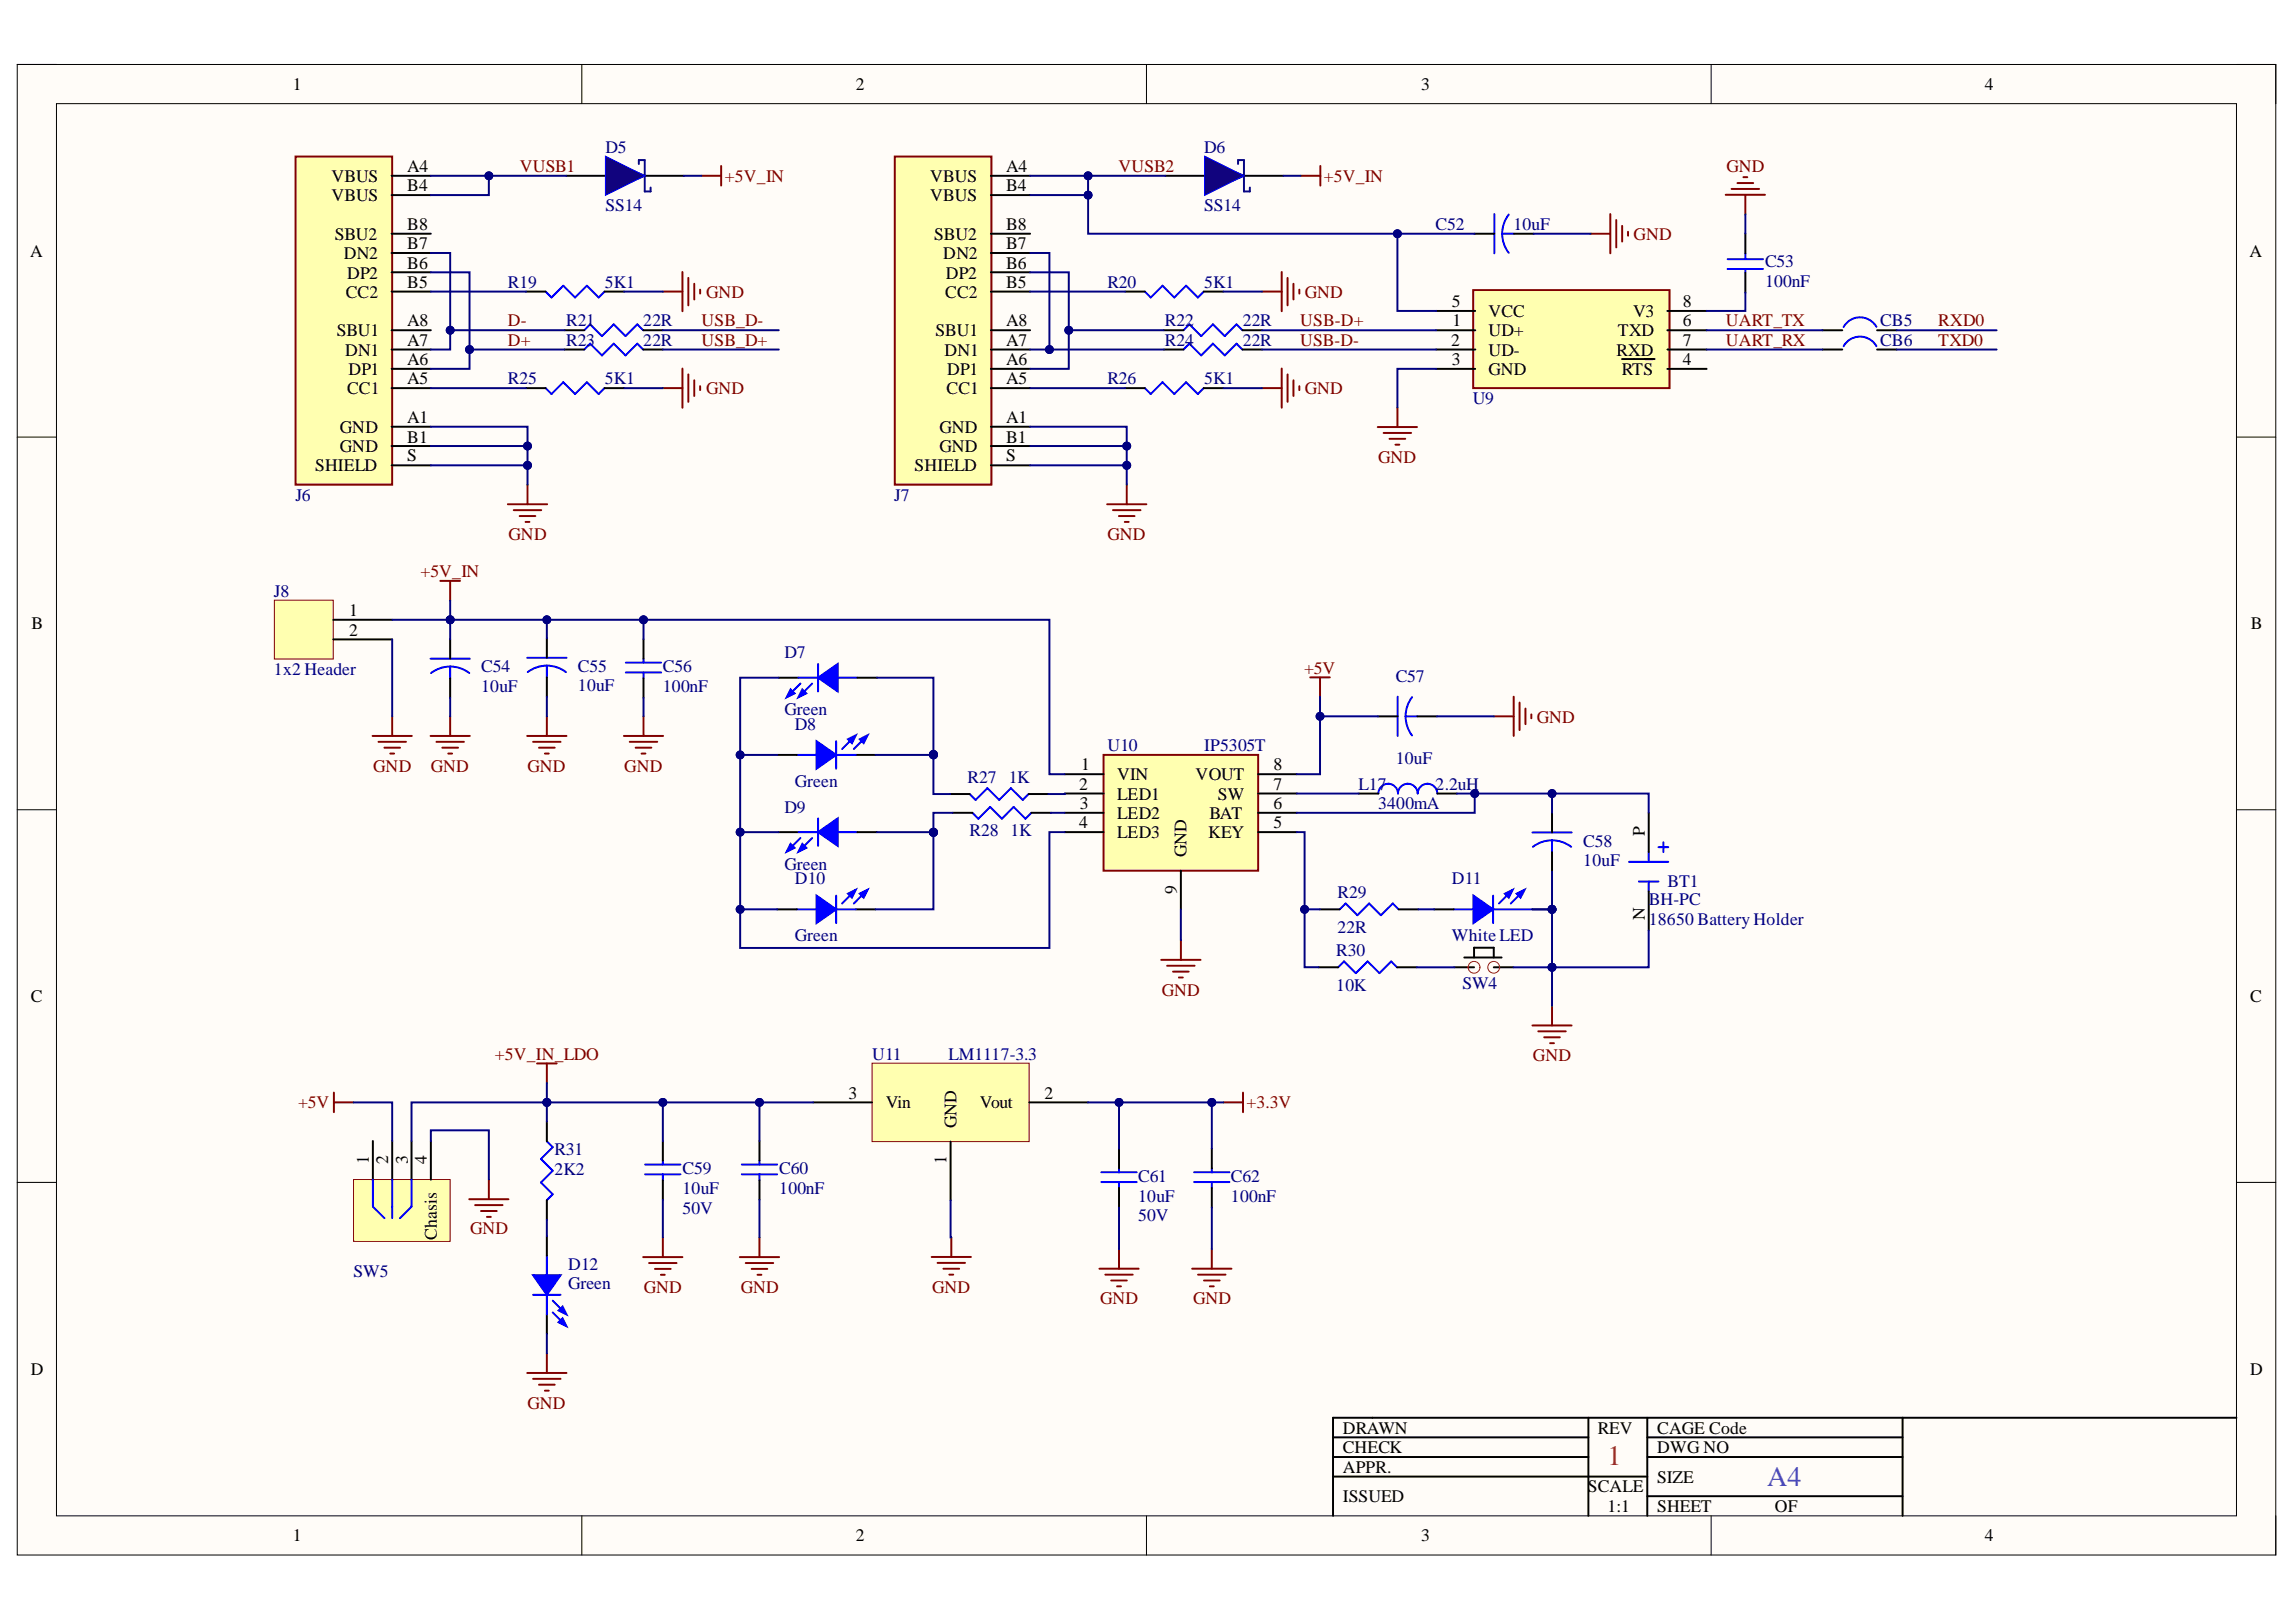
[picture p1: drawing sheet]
<svg xmlns="http://www.w3.org/2000/svg" width="297mm" height="210mm" viewBox="0 0 297 210" stroke-linecap="round" stroke-linejoin="round" font-family="sans-serif">
<defs><g id="words">
<text font-size="3.6" fill="#ee0e22" x="208" y="189.6">1</text>
<text font-size="3.6" fill="#009cca" x="228.6" y="192.4">A4</text>
<g font-size="2.3">
<text x="37.9" y="11.7">1</text>
<text x="110.7" y="11.7">2</text>
<text x="183.9" y="11.7">3</text>
<text x="256.8" y="11.7">4</text>
<text x="42.9" y="23.6">VBUS</text>
<text x="52.7" y="22.3">A4</text>
<text x="120.3" y="23.6">VBUS</text>
<text x="130.2" y="22.3">A4</text>
<text x="42.9" y="26">VBUS</text>
<text x="52.7" y="24.7">B4</text>
<text x="52.7" y="29.7">B8</text>
<text x="120.3" y="26">VBUS</text>
<text x="130.2" y="24.7">B4</text>
<text x="130.2" y="29.7">B8</text>
<text x="3.9" y="33.3">A</text>
<text x="43.3" y="31">SBU2</text>
<text x="44.5" y="33.5">DN2</text>
<text x="52.7" y="32.3">B7</text>
<text x="52.7" y="34.8">B6</text>
<text x="120.9" y="31">SBU2</text>
<text x="122" y="33.5">DN2</text>
<text x="130.2" y="32.3">B7</text>
<text x="130.2" y="34.8">B6</text>
<text x="291" y="33.3">A</text>
<text x="44.7" y="38.5">CC2</text>
<text x="44.9" y="36.1">DP2</text>
<text x="52.7" y="37.2">B5</text>
<text x="122.3" y="38.5">CC2</text>
<text x="122.4" y="36.1">DP2</text>
<text x="130.2" y="37.2">B5</text>
<text x="187.8" y="39.8">5</text>
<text x="192.6" y="41.1">VCC</text>
<text x="211.3" y="41.1">V3</text>
<text x="217.7" y="39.8">8</text>
<text x="43.6" y="43.5">SBU1</text>
<text x="44.7" y="46">DN1</text>
<text x="52.7" y="47.2">A6</text>
<text x="52.7" y="44.8">A7</text>
<text x="52.7" y="42.2">A8</text>
<text x="121" y="43.5">SBU1</text>
<text x="122.2" y="46">DN1</text>
<text x="130.2" y="47.2">A6</text>
<text x="130.2" y="44.8">A7</text>
<text x="130.2" y="42.2">A8</text>
<text x="187.8" y="44.8">2</text>
<text x="187.8" y="47.2">3</text>
<text x="187.9" y="42.2">1</text>
<text x="192.6" y="43.5">UD+</text>
<text x="192.6" y="46">UD-</text>
<text x="209.2" y="46">RXD</text>
<text x="209.3" y="43.5">TXD</text>
<text x="217.7" y="42.2">6</text>
<text x="217.7" y="44.8">7</text>
<text x="217.7" y="47.2">4</text>
<text x="44.9" y="51">CC1</text>
<text x="45.1" y="48.5">DP1</text>
<text x="52.7" y="49.8">A5</text>
<text x="122.5" y="51">CC1</text>
<text x="122.5" y="48.5">DP1</text>
<text x="130.2" y="49.8">A5</text>
<text x="192.6" y="48.5">GND</text>
<text x="209.8" y="48.5">RTS</text>
<text x="44" y="56">GND</text>
<text x="44" y="58.5">GND</text>
<text x="52.7" y="59.7">S</text>
<text x="52.7" y="54.7">A1</text>
<text x="52.7" y="57.3">B1</text>
<text x="121.5" y="56">GND</text>
<text x="121.5" y="58.5">GND</text>
<text x="130.2" y="59.7">S</text>
<text x="130.2" y="54.7">A1</text>
<text x="130.2" y="57.3">B1</text>
<text x="40.8" y="61">SHIELD</text>
<text x="118.3" y="61">SHIELD</text>
<text x="4.1" y="81.4">B</text>
<text x="45.2" y="79.7">1</text>
<text x="45.2" y="82.3">2</text>
<text x="291.2" y="81.4">B</text>
<text x="139.9" y="99.7">1</text>
<text x="144.5" y="101">VIN</text>
<text x="154.7" y="101">VOUT</text>
<text x="164.8" y="99.7">8</text>
<text x="139.6" y="102.2">2</text>
<text x="139.6" y="107.2">4</text>
<text x="139.7" y="104.7">3</text>
<text x="144.5" y="103.5">LED1</text>
<text x="144.5" y="106">LED2</text>
<text x="156.5" y="106">BAT</text>
<text x="157.6" y="103.5">SW</text>
<text x="164.8" y="107.2">5</text>
<text x="164.8" y="104.7">6</text>
<text x="164.8" y="102.2">7</text>
<text x="144.5" y="108.5">LED3</text>
<text x="153.5" y="110.9" transform="rotate(-90 153.5 110.9)">GND</text>
<text x="156.3" y="108.5">KEY</text>
<text x="212.8" y="108.2" transform="rotate(-90 212.8 108.2)">P</text>
<text x="152.2" y="115.7" transform="rotate(-90 152.2 115.7)">9</text>
<text x="212.8" y="119" transform="rotate(-90 212.8 119)">N</text>
<text x="4" y="129.7">C</text>
<text x="291.1" y="129.7">C</text>
<text x="109.8" y="142.2">3</text>
<text x="114.6" y="143.4">Vin</text>
<text x="126.8" y="143.4">Vout</text>
<text x="135.1" y="142.2">2</text>
<text x="123.7" y="146" transform="rotate(-90 123.7 146)">GND</text>
<text x="47.7" y="150.6" transform="rotate(-90 47.7 150.6)">1</text>
<text x="50.2" y="150.6" transform="rotate(-90 50.2 150.6)">2</text>
<text x="52.8" y="150.6" transform="rotate(-90 52.8 150.6)">3</text>
<text x="55.2" y="150.6" transform="rotate(-90 55.2 150.6)">4</text>
<text x="122.5" y="150.6" transform="rotate(-90 122.5 150.6)">1</text>
<text x="56.5" y="160.4" transform="rotate(-90 56.5 160.4)">Chasis</text>
<text x="4" y="177.9">D</text>
<text x="291.1" y="177.9">D</text>
<text x="173.7" y="185.5">DRAWN</text>
<text x="206.7" y="185.5">REV</text>
<text x="214.4" y="185.5">CAGE Code</text>
<text x="173.7" y="188.1">CHECK</text>
<text x="173.7" y="190.6">APPR.</text>
<text x="214.4" y="188.1">DWG NO</text>
<text x="214.4" y="191.9">SIZE</text>
<text x="173.7" y="194.4">ISSUED</text>
<text x="205.4" y="193.1">SCALE</text>
<text x="208" y="195.7">1:1</text>
<text x="214.4" y="195.7">SHEET</text>
<text x="229.6" y="195.7">OF</text>
<text x="37.9" y="199.5">1</text>
<text x="110.7" y="199.5">2</text>
<text x="183.9" y="199.5">3</text>
<text x="256.8" y="199.5">4</text>
</g>
<g font-size="2.3" fill="#800000">
<text x="67.2" y="22.3">VUSB1</text>
<text x="93.8" y="23.6">+5V_IN</text>
<text x="144.7" y="22.3">VUSB2</text>
<text x="171.3" y="23.6">+5V_IN</text>
<text x="223.4" y="22.2">GND</text>
<text x="211.4" y="31">GND</text>
<text x="91.3" y="38.5">GND</text>
<text x="168.8" y="38.5">GND</text>
<text x="65.7" y="44.8">D+</text>
<text x="65.7" y="42.2">D-</text>
<text x="90.7" y="42.2">USB_D-</text>
<text x="90.7" y="44.8">USB_D+</text>
<text x="168.2" y="42.2">USB-D+</text>
<text x="168.2" y="44.8">USB-D-</text>
<text x="223.3" y="42.2">UART_TX</text>
<text x="223.3" y="44.8">UART_RX</text>
<text x="250.8" y="42.2">RXD0</text>
<text x="250.8" y="44.8">TXD0</text>
<text x="91.3" y="51">GND</text>
<text x="168.8" y="51">GND</text>
<text x="178.3" y="59.9">GND</text>
<text x="65.8" y="69.9">GND</text>
<text x="143.3" y="69.9">GND</text>
<text x="54.4" y="74.7">+5V_IN</text>
<text x="168.7" y="87.2">+5V</text>
<text x="198.8" y="93.5">GND</text>
<text x="48.3" y="99.9">GND</text>
<text x="55.7" y="99.9">GND</text>
<text x="68.3" y="99.9">GND</text>
<text x="80.8" y="99.9">GND</text>
<text x="150.3" y="128.8">GND</text>
<text x="64" y="137.1">+5V_IN_LDO</text>
<text x="198.3" y="137.3">GND</text>
<text x="38.6" y="143.4">+5V</text>
<text x="161.3" y="143.4">+3.3V</text>
<text x="60.8" y="159.8">GND</text>
<text x="83.3" y="167.3">GND</text>
<text x="95.8" y="167.3">GND</text>
<text x="120.6" y="167.3">GND</text>
<text x="142.3" y="168.8">GND</text>
<text x="154.3" y="168.8">GND</text>
<text x="68.3" y="182.3">GND</text>
</g>
<g font-size="2.3" fill="#000080">
<text x="78.3" y="19.8">D5</text>
<text x="155.8" y="19.8">D6</text>
<text x="78.3" y="27.4">SS14</text>
<text x="155.8" y="27.4">SS14</text>
<text x="185.7" y="29.7">C52</text>
<text x="195.8" y="29.7">10uF</text>
<text x="228.3" y="34.5">C53</text>
<text x="65.7" y="37.2">R19</text>
<text x="78.2" y="37.2">5K1</text>
<text x="143.3" y="37.2">R20</text>
<text x="155.8" y="37.2">5K1</text>
<text x="228.3" y="37.2">100nF</text>
<text x="73.2" y="44.8">R23</text>
<text x="73.2" y="42.2">R21</text>
<text x="83.2" y="44.8">22R</text>
<text x="83.2" y="42.2">22R</text>
<text x="150.7" y="44.8">R24</text>
<text x="150.7" y="42.2">R22</text>
<text x="160.8" y="44.8">22R</text>
<text x="160.8" y="42.2">22R</text>
<text x="243.2" y="42.2">CB5</text>
<text x="243.2" y="44.8">CB6</text>
<text x="65.7" y="49.8">R25</text>
<text x="78.2" y="49.8">5K1</text>
<text x="143.3" y="49.8">R26</text>
<text x="155.8" y="49.8">5K1</text>
<text x="190.5" y="52.3">U9</text>
<text x="38.2" y="64.8">J6</text>
<text x="115.7" y="64.8">J7</text>
<text x="35.4" y="77.2">J8</text>
<text x="35.4" y="87.3">1x2 Header</text>
<text x="62.2" y="89.5">10uF</text>
<text x="62.2" y="87">C54</text>
<text x="74.8" y="89.5">10uF</text>
<text x="74.8" y="86.9">C55</text>
<text x="85.8" y="89.5">100nF</text>
<text x="85.8" y="87">C56</text>
<text x="101.5" y="85.2">D7</text>
<text x="180.6" y="88.2">C57</text>
<text x="101.5" y="92.6">Green</text>
<text x="102.8" y="94.4">D8</text>
<text x="102.8" y="101.8">Green</text>
<text x="125.2" y="101.3">R27</text>
<text x="130.5" y="101.3">1K</text>
<text x="143.3" y="97.2">U10</text>
<text x="155.8" y="97.2">IP5305T</text>
<text x="180.6" y="98.8">10uF</text>
<text x="101.5" y="105.2">D9</text>
<text x="175.7" y="102.2">L17</text>
<text x="178.3" y="104.7">3400mA</text>
<text x="185.7" y="102.2">2.2uH</text>
<text x="101.5" y="112.5">Green</text>
<text x="125.4" y="108.1">R28</text>
<text x="130.8" y="108.1">1K</text>
<text x="204.8" y="112.1">10uF</text>
<text x="204.8" y="109.6">C58</text>
<text x="102.8" y="114.4">D10</text>
<text x="173" y="116.2">R29</text>
<text x="187.8" y="114.4">D11</text>
<text x="213.3" y="119.7">18650 Battery Holder</text>
<text x="213.3" y="117.2">BH-PC</text>
<text x="215.7" y="114.7">BT1</text>
<text x="102.8" y="121.7">Green</text>
<text x="172.9" y="123.7">R30</text>
<text x="173" y="120.7">22R</text>
<text x="187.8" y="121.7">White LED</text>
<text x="172.9" y="128.2">10K</text>
<text x="189.2" y="128">SW4</text>
<text x="112.8" y="137.1">U11</text>
<text x="122.7" y="137.2">LM1117-3.3</text>
<text x="71.7" y="149.5">R31</text>
<text x="71.7" y="152.1">2K2</text>
<text x="88.3" y="154.5">10uF</text>
<text x="88.3" y="152">C59</text>
<text x="100.8" y="154.5">100nF</text>
<text x="100.8" y="152">C60</text>
<text x="147.2" y="155.5">10uF</text>
<text x="147.2" y="153">C61</text>
<text x="159.3" y="155.5">100nF</text>
<text x="159.3" y="153">C62</text>
<text x="88.3" y="157">50V</text>
<text x="147.2" y="158.1">50V</text>
<text x="45.8" y="165.2">SW5</text>
<text x="73.5" y="166.8">Green</text>
<text x="73.5" y="164.3">D12</text>
</g>
</g></defs>
<path d="M2.2 8.3h292.2v192.9h-292.2z" fill-rule="evenodd" fill="#fffcf8"/>
<path d="M2.2 8.3h292.2v192.9h-292.2z" fill="none" stroke="#000" stroke-width=".13"/>
<path d="M7.3 13.4h282v182.8h-282z" fill-rule="evenodd" fill="#fffcf8"/>
<g fill="none" stroke="#000" stroke-width=".13">
<path d="M2.2 8.3h5.1M7.3 13.4h282v182.8h-282zM75.3 8.3v5.1M148.3 8.3v5.1M221.4 8.3v5.1M289.3 8.3h5.1v5.1M2.2 56.6h5.1M289.3 56.6h5.1M2.2 104.8h5.1M289.3 104.8h5.1M2.2 153h5.1M289.3 153h5.1"/>
<path d="M75.3 196.2v5M148.3 196.2v5M221.4 196.2v5M294.4 196.2v5"/>
</g>
<path d="M73.2 22.7h5.1M83.4 22.7h5.1M172.5 186h33M172.5 188.6h33M172.5 191.1h40.6M205.5 183.5v12.7M213.1 183.5v12.7M213.1 186h33M213.1 188.6h33M213.1 193.6h33M246.1 183.5v12.7M289.3 183.5h-116.8v12.7" fill="none" stroke="#000" stroke-width=".25"/>
<path d="M78.6 20.7l4.8 2-4.8 2.1zM82.6 21.2v-.5h.8v4.1h.8v-.5" fill="none" stroke="#0c0087" stroke-width=".25"/>
<path d="M78.3 20.2l5.1 2.5-5.1 2.6z" fill="#11037f"/>
<path d="M78.3 20.2l5.1 2.5-5.1 2.6z" fill="none" stroke="#00f" stroke-width=".13"/>
<path d="M75.6 45.2l.7-.7 1.6 1.5 1.5-1.5 1.5 1.5 1.5-1.5 .8 .7M75.6 42.7l.7-.7 1.6 1.5 1.5-1.5 1.5 1.5 1.5-1.5 .8 .7" fill="none" stroke="#00f" stroke-width=".25"/>
<path d="M73 45.2h2.6M73 42.7h2.6M83.2 45.2h2.6M83.2 42.7h2.6" fill="none" stroke="#000" stroke-width=".25"/>
<path d="M38.2 20.3h12.5v42.4h-12.5z" fill-rule="evenodd" fill="#ffffb0"/>
<g fill="none" stroke="#800000" stroke-width=".25">
<path d="M38.2 20.3h12.5v42.4h-12.5zM85.8 37.7h2.5M88.3 35.2v5.1M89.1 36v3.5M89.8 36.7v2.1M90.6 37.5v.5M85.8 50.2h2.5M88.3 47.7v5.1M89.1 48.5v3.5M89.8 49.2v2M90.6 50v.5M65.7 65.3h5.1"/>
<path d="M66.5 66h3.5M67.2 66.8h2.1M68 67.5h.5M68.2 62.7v2.6"/>
</g>
<g fill="none" stroke="#000" stroke-width=".25">
<path d="M50.7 22.7h5M50.7 25.2h5M50.7 30.2h5M50.7 32.7h5M50.7 35.2h5M50.7 37.7h5M68 37.7h2.6M78.2 37.7h2.5M50.7 50.2h5M50.7 47.7h5M50.7 45.2h5M50.7 42.7h5"/>
<path d="M50.7 55.2h5M50.7 57.7h5M68 50.2h2.6M78.2 50.2h2.5M50.7 60.2h5"/>
</g>
<path d="M70.6 37.7l.7 .8 1.6-1.5 1.5 1.5 1.5-1.5 1.5 1.5 .8-.8M70.6 50.2l.7 .8 1.6-1.5 1.5 1.5 1.5-1.5 1.5 1.5 .8-.8M69 167.6h3.5M70.7 162.5v2.5" fill="none" stroke="#00f" stroke-width=".25"/>
<path d="M69 165h3.5l-1.8 2.6z" fill-rule="evenodd" fill="#00f"/>
<path d="M69 165h3.5l-1.8 2.6z" fill="none" stroke="#00f" stroke-width=".25"/>
<path d="M72.3 171.1l.5-.5 .5 1z" fill-rule="evenodd" fill="#00f"/>
<path d="M72.3 171.1l.5-.5 .5 1z" fill="none" stroke="#00f" stroke-width=".25"/>
<path d="M72.3 169.6l.5-.5 .5 1z" fill-rule="evenodd" fill="#00f"/>
<path d="M70.7 167.6v2.5M71.5 168.3l1.5 1.5M71.5 169.8l1.5 1.6M72.3 169.6l.5-.5 .5 1z" fill="none" stroke="#00f" stroke-width=".25"/>
<path d="M70.7 159.9v2.6M70.7 170.1v2.5" fill="none" stroke="#000" stroke-width=".25"/>
<path d="M68.2 177.7h5.1M69 178.4h3.5M69.7 179.2h2.1M70.5 180h.5M70.7 175.1v2.6" fill="none" stroke="#800000" stroke-width=".25"/>
<path d="M112.8 137.6h20.3v10.1h-20.3z" fill-rule="evenodd" fill="#ffffb0"/>
<path d="M112.8 137.6h20.3v10.1h-20.3z" fill="none" stroke="#800000" stroke-width=".13"/>
<path d="M98.3 147.7v2.5M98.3 152.7v2.6M105.2 142.7h7.6M123 147.7v7.6M133.1 142.7h7.7M156.8 148.7v2.5M156.8 153.7v2.6" fill="none" stroke="#000" stroke-width=".25"/>
<path d="M96 152h4.5M96 150.7h4.5M98.3 150.2v.5M98.3 152v.7M154.5 153h4.6M154.5 151.7h4.6M156.8 151.2v.5M156.8 153v.7" fill="none" stroke="#00f" stroke-width=".25"/>
<g fill="none" stroke="#800000" stroke-width=".25">
<path d="M90.8 22.7h2.5M93.3 21.5v2.5M43.2 142.7h2.5M43.2 141.4v2.5M158.3 142.7h2.5M160.8 141.4v2.5M83.2 162.7h5.1M84 163.4h3.5M84.7 164.2h2.1M85.5 165h.5M85.8 160.1v2.6M95.7 162.7h5.1"/>
<path d="M96.5 163.4h3.5M97.2 164.2h2.1M98 165h.5M98.3 160.1v2.6M120.5 162.7h5.1M121.3 163.4h3.5M122.1 164.2h2M122.8 164.9h.5M123.1 160.1v2.6M142.2 164.2h5.1M143 164.9h3.5M143.8 165.7h2"/>
<path d="M144.5 166.5h.5M144.8 161.6v2.6M154.2 164.2h5.1M155 164.9h3.5M155.8 165.7h2M156.5 166.5h.5M156.8 161.6v2.6"/>
</g>
<path d="M142.8 97.7h20v15h-20z" fill-rule="evenodd" fill="#ffffb0"/>
<g fill="none" stroke="#800000" stroke-width=".25">
<path d="M48.2 95.2h5.1M49 96h3.5M49.7 96.8h2.1M50.5 97.5h.5M50.7 92.7v2.5M55.7 95.2h5.1M56.5 96h3.5M57.2 96.8h2.1M58 97.5h.5M58.2 92.7v2.5M68.2 95.2h5.1M69 96h3.5"/>
<path d="M69.7 96.8h2.1M70.5 97.5h.5M70.7 92.7v2.5M80.7 95.2h5.1M81.5 96h3.5M82.2 96.8h2.1M83 97.5h.5M83.3 92.7v2.5M142.8 97.7h20v15h-20z"/>
</g>
<g fill="none" stroke="#000" stroke-width=".25">
<path d="M70.7 82.6v2.5M70.7 87.7v2.5M83.3 82.7v2.5M83.3 87.8v2.5M137.8 100.2h5M137.8 102.7h5M137.8 105.2h5M137.8 107.7h5M152.8 112.7v5M162.8 100.2h5M162.8 102.7h5M162.8 105.2h5"/>
<path d="M162.8 107.7h5M175.8 102.7h2.5M185.9 102.7h2.6"/>
</g>
<path d="M68.2 85.1h5.1M70.7 86.1a4.1 4.1 0 0 1 2.5 .9M70.7 86.1a4.1 4.1 0 0 0-2.4 .9M70.7 86.1v1.6M81 87h4.5M81 85.7h4.5M83.3 85.2v.5M83.3 87v.8M178.3 102.7a1.27 1.27 0 0 1 1.3-1.3 1.27 1.27 0 0 1 1.3 1.3 1.27 1.27 0 0 1 1.2-1.3 1.27 1.27 0 0 1 1.3 1.3 1.27 1.27 0 0 1 1.3-1.3 1.27 1.27 0 0 1 1.2 1.3" fill="none" stroke="#00f" stroke-width=".25"/>
<path d="M35.5 77.7h7.6v7.6h-7.6z" fill-rule="evenodd" fill="#ffffb0"/>
<path d="M35.5 77.7h7.6v7.6h-7.6z" fill="none" stroke="#800000" stroke-width=".13"/>
<path d="M43.1 80.2h7.6M43.1 82.7h7.6" fill="none" stroke="#000" stroke-width=".25"/>
<path d="M57 75.2h2.5M58.2 75.2v2.5" fill="none" stroke="#800000" stroke-width=".25"/>
<path d="M105.8 85.9v3.6M108.4 87.7h2.5" fill="none" stroke="#00f" stroke-width=".25"/>
<path d="M105.8 87.7l2.6-1.8v3.6z" fill-rule="evenodd" fill="#00f"/>
<path d="M105.8 87.7l2.6-1.8v3.6z" fill="none" stroke="#00f" stroke-width=".25"/>
<path d="M102.3 89.2l.5 .5-1 .5z" fill-rule="evenodd" fill="#00f"/>
<path d="M102.3 89.2l.5 .5-1 .5z" fill="none" stroke="#00f" stroke-width=".25"/>
<path d="M103.8 89.2l.5 .5-1 .5z" fill-rule="evenodd" fill="#00f"/>
<path d="M103.1 97.7h2.5M103.3 87.7h2.5M103.6 88.5l-1.6 1.5M103.8 89.2l.5 .5-1 .5zM105.1 88.5l-1.5 1.5M108.2 95.9v3.6" fill="none" stroke="#00f" stroke-width=".25"/>
<path d="M100.8 87.7h2.5M110.9 87.7h2.6" fill="none" stroke="#000" stroke-width=".25"/>
<path d="M105.6 95.9l2.6 1.8-2.6 1.8z" fill-rule="evenodd" fill="#00f"/>
<path d="M105.6 95.9l2.6 1.8-2.6 1.8z" fill="none" stroke="#00f" stroke-width=".25"/>
<path d="M111.2 95.7l1-.5-.5 1z" fill-rule="evenodd" fill="#00f"/>
<path d="M111.2 95.7l1-.5-.5 1z" fill="none" stroke="#00f" stroke-width=".25"/>
<path d="M109.7 95.7l1-.5-.5 1z" fill-rule="evenodd" fill="#00f"/>
<path d="M108.2 97.7h2.5M109.7 95.7l1-.5-.5 1zM110.5 95.4l-1.6 1.5M112 95.4l-1.5 1.5M105.8 105.9v3.6M108.4 107.7h2.5" fill="none" stroke="#00f" stroke-width=".25"/>
<path d="M100.6 97.7h2.5M110.7 97.7h2.6" fill="none" stroke="#000" stroke-width=".25"/>
<path d="M105.8 107.7l2.6-1.8v3.6z" fill-rule="evenodd" fill="#00f"/>
<path d="M105.8 107.7l2.6-1.8v3.6z" fill="none" stroke="#00f" stroke-width=".25"/>
<path d="M102.3 109.2l.5 .5-1 .5z" fill-rule="evenodd" fill="#00f"/>
<path d="M102.3 109.2l.5 .5-1 .5z" fill="none" stroke="#00f" stroke-width=".25"/>
<path d="M103.8 109.2l.5 .5-1 .5z" fill-rule="evenodd" fill="#00f"/>
<path d="M103.1 117.7h2.5M103.3 107.7h2.5M103.6 108.4l-1.6 1.6M103.8 109.2l.5 .5-1 .5zM105.1 108.4l-1.5 1.6M108.2 115.9v3.6" fill="none" stroke="#00f" stroke-width=".25"/>
<path d="M100.8 107.7h2.5M110.9 107.7h2.6" fill="none" stroke="#000" stroke-width=".25"/>
<path d="M105.6 115.9l2.6 1.8-2.6 1.8z" fill-rule="evenodd" fill="#00f"/>
<path d="M105.6 115.9l2.6 1.8-2.6 1.8z" fill="none" stroke="#00f" stroke-width=".25"/>
<path d="M111.2 115.6l1-.5-.5 1.1z" fill-rule="evenodd" fill="#00f"/>
<path d="M111.2 115.6l1-.5-.5 1.1z" fill="none" stroke="#00f" stroke-width=".25"/>
<path d="M109.7 115.6l1-.5-.5 1.1z" fill-rule="evenodd" fill="#00f"/>
<g fill="none" stroke="#00f" stroke-width=".25">
<path d="M180.8 90.2v5M181.8 92.7a4.1 4.1 0 0 0 .9 2.5M181.8 92.7h1.6M182.7 90.2a4.1 4.1 0 0 0-.9 2.5M108.2 117.7h2.5M109.7 115.6l1-.5-.5 1.1zM110.5 115.4l-1.6 1.5M112 115.4l-1.5 1.5M173.3 117.7l.8-.8 1.5 1.5 1.5-1.5 1.6 1.5 1.5-1.5 .7 .8M198.3 107.7h5M200.8 108.7a4.1 4.1 0 0 1 2.5 .9M200.8 108.7a4 4 0 0 0-2.5 .9"/>
<path d="M200.8 108.7v1.6M173.1 125.2l.8-.8 1.5 1.5 1.5-1.5 1.6 1.5 1.5-1.5 .7 .8"/>
</g>
<g fill="none" stroke="#000" stroke-width=".25">
<path d="M178.3 92.7h2.5M183.4 92.7h2.5M100.6 117.7h2.5M110.7 117.7h2.6M170.8 117.7h2.5M180.9 117.7h2.6M200.8 105.2v2.5M200.8 110.3v2.5M170.6 125.2h2.5M180.7 125.2h2.6M188.2 125.2h2.5M189.4 123.9h4.9"/>
<path d="M190.7 123.9v-1.3h2.6v1.3M193.3 125.2h2.5"/>
</g>
<g fill="none" stroke="#f00" stroke-width=".13">
<circle cx="190.7" cy="125.2" r=".76"/>
<circle cx="193.2" cy="125.2" r=".76"/>
</g>
<g fill="none" stroke="#800000" stroke-width=".25">
<path d="M169.5 87.7h2.5M170.8 87.7v2.5M193.3 92.7h2.5M195.8 90.2v5M196.6 90.9v3.6M197.4 91.7v2M198.1 92.4v.6M150.2 124.2h5.1M151 125h3.5M151.8 125.7h2M152.5 126.5h.5M152.8 121.7v2.5"/>
<path d="M198.3 132.7h5M199 133.5h3.6M199.8 134.2h2M200.5 135h.5M200.8 130.2v2.5"/>
</g>
<path d="M45.7 152.7h12.5v7.9h-12.5z" fill-rule="evenodd" fill="#ffffb0"/>
<path d="M45.7 152.7h12.5v7.9h-12.5z" fill="none" stroke="#800000" stroke-width=".13"/>
<path d="M150.8 22.7h5.1M160.9 22.7h5.1M48.2 147.7v5M50.7 147.7v5M53.2 147.7v5M55.7 147.7v5M85.8 147.7v2.5M85.8 152.7v2.6M144.8 148.7v2.5M144.8 153.7v2.6" fill="none" stroke="#000" stroke-width=".25"/>
<path d="M48.2 152.7v3.5l1.5 1.5M50.7 152.7v5M53.2 152.7v3.5l-1.5 1.5M83.5 152h4.5M83.5 150.7h4.5M85.8 150.2v.5M85.8 152v.7M142.5 153h4.6M142.5 151.7h4.6M144.8 151.2v.5M144.8 153v.7" fill="none" stroke="#00f" stroke-width=".25"/>
<path d="M60.7 155.2h5.1M61.5 156h3.5M62.2 156.7h2.1M63 157.5h.5M63.2 152.7v2.5" fill="none" stroke="#800000" stroke-width=".25"/>
<path d="M156.1 20.7l4.8 2-4.8 2.1zM160.2 21.2v-.5h.7v4.1h.8v-.5" fill="none" stroke="#0c0087" stroke-width=".25"/>
<path d="M155.9 20.2l5 2.5-5 2.6z" fill="#11037f"/>
<path d="M155.9 20.2l5 2.5-5 2.6z" fill="none" stroke="#00f" stroke-width=".13"/>
<path d="M153.1 45.2l.8-.7 1.5 1.5 1.5-1.5 1.5 1.5 1.6-1.5 .7 .7M153.1 42.7l.8-.7 1.5 1.5 1.5-1.5 1.5 1.5 1.6-1.5 .7 .7" fill="none" stroke="#00f" stroke-width=".25"/>
<path d="M150.6 45.2h2.5M150.6 42.7h2.5M160.7 45.2h2.6M160.7 42.7h2.6" fill="none" stroke="#000" stroke-width=".25"/>
<path d="M115.8 20.3h12.5v42.4h-12.5z" fill-rule="evenodd" fill="#ffffb0"/>
<g fill="none" stroke="#800000" stroke-width=".25">
<path d="M115.8 20.3h12.5v42.4h-12.5zM163.3 37.7h2.5M165.8 35.2v5.1M166.6 36v3.5M167.3 36.7v2.1M168.1 37.5v.5M168.3 22.7h2.5M170.8 21.5v2.5M163.3 50.2h2.5M165.8 47.7v5.1M166.6 48.5v3.5M167.3 49.2v2"/>
<path d="M168.1 50v.5M143.2 65.3h5.1M144 66h3.5M144.8 66.8h2M145.5 67.5h.5M145.8 62.7v2.6"/>
</g>
<g fill="none" stroke="#000" stroke-width=".25">
<path d="M128.2 22.7h5.1M128.2 25.2h5.1M128.2 30.2h5.1M128.2 32.7h5.1M128.2 35.2h5.1M128.2 37.7h5.1M145.6 37.7h2.5M155.7 37.7h2.6M128.2 50.2h5.1M128.2 47.7h5.1M128.2 45.2h5.1M128.2 42.7h5.1"/>
<path d="M128.2 55.2h5.1M128.2 57.7h5.1M145.6 50.2h2.5M155.7 50.2h2.6M128.2 60.2h5.1"/>
</g>
<path d="M148.1 37.7l.8 .8 1.5-1.5 1.5 1.5 1.5-1.5 1.6 1.5 .7-.8M148.1 50.2l.8 .8 1.5-1.5 1.5 1.5 1.5-1.5 1.6 1.5 .7-.8" fill="none" stroke="#00f" stroke-width=".25"/>
<path d="M190.6 37.5h25.4v12.7h-25.4z" fill-rule="evenodd" fill="#ffffb0"/>
<g fill="none" stroke="#800000" stroke-width=".25">
<path d="M190.6 37.5h25.4v12.7h-25.4zM205.8 30.2h2.5M208.3 27.7v5.1M209.1 28.5v3.5M209.9 29.2v2.1M210.6 30v.5M223.3 25.2h5M224 24.4h3.6M224.8 23.7h2M225.5 22.9h.6M225.8 25.2v2.5M178.2 55.3h5.1"/>
<path d="M179 56h3.6M179.8 56.8h2M180.5 57.5h.5M180.8 52.7v2.6M69.5 137.6h2.5M70.7 137.6v2.6"/>
</g>
<g fill="none" stroke="#000" stroke-width=".25">
<path d="M190.8 30.2h2.5M195.9 30.2h2.5M225.8 30.2v2.6M225.8 35.3v2.6M185.8 42.7h5.1M185.8 45.2h5.1M185.8 40.2h5.1M185.8 47.7h5.1M209.8 46.5h4.3M215.7 42.7h5.1M215.7 45.2h5.1M215.7 40.2h5.1"/>
<path d="M215.7 47.7h5.1M235.8 42.7h2.5M235.8 45.2h2.5M242.8 42.7h2.6M242.8 45.2h2.6M58.2 82.7v2.5M58.2 87.8v2.5M213.3 105.2v5.1M213.3 115.3v5.1"/>
</g>
<g fill="none" stroke="#00f" stroke-width=".25">
<path d="M193.3 27.7v5.1M194.3 30.2a4 4 0 0 0 .9 2.5M194.3 30.2h1.6M195.2 27.8a4.1 4.1 0 0 0-.9 2.4M223.5 33.5h4.6M223.5 34.8h4.6M225.8 32.8v.7M225.8 34.8v.5M242.8 42.3a2.44 2.44 0 0 0-4.3 0M242.8 44.8a2.43 2.43 0 0 0-4.3 0M55.7 85.2h5.1M58.2 86.3a4 4 0 0 1 2.5 .8"/>
<path d="M58.2 86.3a4.1 4.1 0 0 0-2.4 .8M58.2 86.3v1.5M210.7 111.5h5.1M212 114.1h2.6M213.3 110.3v1.2M213.3 114.1v1.2M214.6 109.6h1.2M215.2 109v1.3"/>
</g>
<circle cx="200.8" cy="117.7" r=".51" fill="#000080"/>
<circle cx="200.8" cy="117.7" r=".51" fill="none" stroke="#000080" stroke-width=".13"/>
<path d="M188.1 117.7h2.5M193.2 115.9v3.6M193.2 117.7h5.1" fill="none" stroke="#00f" stroke-width=".25"/>
<path d="M190.6 115.9l2.6 1.8-2.6 1.8z" fill-rule="evenodd" fill="#00f"/>
<path d="M190.6 115.9l2.6 1.8-2.6 1.8z" fill="none" stroke="#00f" stroke-width=".25"/>
<path d="M196.2 115.7l1-.6-.5 1.1z" fill-rule="evenodd" fill="#00f"/>
<path d="M196.2 115.7l1-.6-.5 1.1z" fill="none" stroke="#00f" stroke-width=".25"/>
<path d="M194.7 115.7l1-.6-.5 1.1z" fill-rule="evenodd" fill="#00f"/>
<path d="M194.7 115.7l1-.6-.5 1.1zM195.5 115.4l-1.6 1.5M197 115.4l-1.5 1.5" fill="none" stroke="#00f" stroke-width=".25"/>
<path d="M185.5 117.7h2.6M198.3 117.7h2.5" fill="none" stroke="#000" stroke-width=".25"/>
<circle cx="200.8" cy="117.7" r=".51" fill="#000080"/>
<circle cx="200.8" cy="117.7" r=".51" fill="none" stroke="#000080" stroke-width=".13"/>
<path d="M125.5 102.8l.7 .7 1.5-1.5 1.6 1.5 1.5-1.5 1.5 1.5 .8-.7M70.7 147.7l.8 .8-1.5 1.5 1.5 1.5-1.5 1.5 1.5 1.6-.8 .7" fill="none" stroke="#00f" stroke-width=".25"/>
<path d="M122.9 102.8h2.6M133.1 102.8h2.5M70.7 145.2v2.5M70.7 155.3v2.6" fill="none" stroke="#000" stroke-width=".25"/>
<path d="M55.7 22.7h17.5" fill="none" stroke="#000080" stroke-width=".25"/>
<circle cx="63.2" cy="22.7" r=".51" fill="#000080"/>
<circle cx="63.2" cy="22.7" r=".51" fill="none" stroke="#000080" stroke-width=".13"/>
<path d="M63.2 22.7v2.5h-7.5" fill="none" stroke="#000080" stroke-width=".25"/>
<circle cx="63.2" cy="22.7" r=".51" fill="#000080"/>
<circle cx="63.2" cy="22.7" r=".51" fill="none" stroke="#000080" stroke-width=".13"/>
<path d="M55.7 32.7h2.5v12.5h-2.5M55.7 37.7h12.3M80.7 37.7h5.1M55.7 50.2h12.3M80.7 50.2h5.1" fill="none" stroke="#000080" stroke-width=".25"/>
<circle cx="58.2" cy="42.7" r=".51" fill="#000080"/>
<circle cx="58.2" cy="42.7" r=".51" fill="none" stroke="#000080" stroke-width=".13"/>
<path d="M55.7 35.2h5v12.5h-5" fill="none" stroke="#000080" stroke-width=".25"/>
<circle cx="60.7" cy="45.2" r=".51" fill="#000080"/>
<circle cx="60.7" cy="45.2" r=".51" fill="none" stroke="#000080" stroke-width=".13"/>
<path d="M58.2 42.7h14.8" fill="none" stroke="#000080" stroke-width=".25"/>
<circle cx="58.2" cy="42.7" r=".51" fill="#000080"/>
<circle cx="58.2" cy="42.7" r=".51" fill="none" stroke="#000080" stroke-width=".13"/>
<path d="M60.7 45.2h12.3" fill="none" stroke="#000080" stroke-width=".25"/>
<circle cx="60.7" cy="45.2" r=".51" fill="#000080"/>
<circle cx="60.7" cy="45.2" r=".51" fill="none" stroke="#000080" stroke-width=".13"/>
<path d="M55.7 55.2h12.5v7.5M85.8 42.7h15M85.8 45.2h15" fill="none" stroke="#000080" stroke-width=".25"/>
<circle cx="68.2" cy="57.7" r=".51" fill="#000080"/>
<circle cx="68.2" cy="57.7" r=".51" fill="none" stroke="#000080" stroke-width=".13"/>
<circle cx="68.2" cy="60.2" r=".51" fill="#000080"/>
<circle cx="68.2" cy="60.2" r=".51" fill="none" stroke="#000080" stroke-width=".13"/>
<path d="M55.7 57.7h12.5" fill="none" stroke="#000080" stroke-width=".25"/>
<circle cx="68.2" cy="57.7" r=".51" fill="#000080"/>
<circle cx="68.2" cy="57.7" r=".51" fill="none" stroke="#000080" stroke-width=".13"/>
<path d="M55.7 60.2h12.5" fill="none" stroke="#000080" stroke-width=".25"/>
<circle cx="68.2" cy="60.2" r=".51" fill="#000080"/>
<circle cx="68.2" cy="60.2" r=".51" fill="none" stroke="#000080" stroke-width=".13"/>
<path d="M70.7 157.9v2M85.8 142.7v5M85.8 155.3v4.8M98.3 155.3v4.8M123 155.3v4.8h.1M144.8 156.3v5.3M156.8 156.3v5.3M70.7 172.6v2.5" fill="none" stroke="#000080" stroke-width=".25"/>
<circle cx="85.7" cy="142.7" r=".51" fill="#000080"/>
<circle cx="85.7" cy="142.7" r=".51" fill="none" stroke="#000080" stroke-width=".13"/>
<path d="M98.3 142.7v5" fill="none" stroke="#000080" stroke-width=".25"/>
<circle cx="98.3" cy="142.7" r=".51" fill="#000080"/>
<circle cx="98.3" cy="142.7" r=".51" fill="none" stroke="#000080" stroke-width=".13"/>
<path d="M140.8 142.7h4v6" fill="none" stroke="#000080" stroke-width=".25"/>
<circle cx="144.8" cy="142.7" r=".51" fill="#000080"/>
<circle cx="144.8" cy="142.7" r=".51" fill="none" stroke="#000080" stroke-width=".13"/>
<path d="M144.8 142.7h12v6" fill="none" stroke="#000080" stroke-width=".25"/>
<circle cx="144.8" cy="142.7" r=".51" fill="#000080"/>
<circle cx="144.8" cy="142.7" r=".51" fill="none" stroke="#000080" stroke-width=".13"/>
<circle cx="156.8" cy="142.7" r=".51" fill="#000080"/>
<circle cx="156.8" cy="142.7" r=".51" fill="none" stroke="#000080" stroke-width=".13"/>
<path d="M156.8 142.7h1.5" fill="none" stroke="#000080" stroke-width=".25"/>
<circle cx="156.8" cy="142.7" r=".51" fill="#000080"/>
<circle cx="156.8" cy="142.7" r=".51" fill="none" stroke="#000080" stroke-width=".13"/>
<path d="M88.5 22.7h2.3M70.7 80.2v2.4" fill="none" stroke="#000080" stroke-width=".25"/>
<circle cx="70.7" cy="80.2" r=".51" fill="#000080"/>
<circle cx="70.7" cy="80.2" r=".51" fill="none" stroke="#000080" stroke-width=".13"/>
<path d="M83.3 80.2v2.5" fill="none" stroke="#000080" stroke-width=".25"/>
<circle cx="83.2" cy="80.2" r=".51" fill="#000080"/>
<circle cx="83.2" cy="80.2" r=".51" fill="none" stroke="#000080" stroke-width=".13"/>
<path d="M50.7 82.7v10M58.2 80.2v2.5M58.2 90.3v2.4M70.7 90.2v2.5M83.3 90.3v2.4" fill="none" stroke="#000080" stroke-width=".25"/>
<circle cx="58.2" cy="80.2" r=".51" fill="#000080"/>
<circle cx="58.2" cy="80.2" r=".51" fill="none" stroke="#000080" stroke-width=".13"/>
<path d="M58.2 77.7v2.5" fill="none" stroke="#000080" stroke-width=".25"/>
<circle cx="58.2" cy="80.2" r=".51" fill="#000080"/>
<circle cx="58.2" cy="80.2" r=".51" fill="none" stroke="#000080" stroke-width=".13"/>
<path d="M113.3 97.7h7.5" fill="none" stroke="#000080" stroke-width=".25"/>
<circle cx="120.8" cy="97.7" r=".51" fill="#000080"/>
<circle cx="120.8" cy="97.7" r=".51" fill="none" stroke="#000080" stroke-width=".13"/>
<path d="M95.8 97.7h4.8" fill="none" stroke="#000080" stroke-width=".25"/>
<circle cx="95.8" cy="97.7" r=".51" fill="#000080"/>
<circle cx="95.8" cy="97.7" r=".51" fill="none" stroke="#000080" stroke-width=".13"/>
<path d="M95.8 107.7h5" fill="none" stroke="#000080" stroke-width=".25"/>
<circle cx="95.8" cy="107.7" r=".51" fill="#000080"/>
<circle cx="95.8" cy="107.7" r=".51" fill="none" stroke="#000080" stroke-width=".13"/>
<path d="M95.8 117.7h4.8" fill="none" stroke="#000080" stroke-width=".25"/>
<circle cx="95.8" cy="117.7" r=".51" fill="#000080"/>
<circle cx="95.8" cy="117.7" r=".51" fill="none" stroke="#000080" stroke-width=".13"/>
<path d="M113.5 107.7h7.3" fill="none" stroke="#000080" stroke-width=".25"/>
<circle cx="120.8" cy="107.7" r=".51" fill="#000080"/>
<circle cx="120.8" cy="107.7" r=".51" fill="none" stroke="#000080" stroke-width=".13"/>
<path d="M200.8 102.7v2.5" fill="none" stroke="#000080" stroke-width=".25"/>
<circle cx="200.8" cy="102.7" r=".51" fill="#000080"/>
<circle cx="200.8" cy="102.7" r=".51" fill="none" stroke="#000080" stroke-width=".13"/>
<path d="M170.8 90.2v2.5M185.9 92.7h7.4" fill="none" stroke="#000080" stroke-width=".25"/>
<circle cx="170.8" cy="92.7" r=".51" fill="#000080"/>
<circle cx="170.8" cy="92.7" r=".51" fill="none" stroke="#000080" stroke-width=".13"/>
<path d="M188.5 102.7h24.8v2.5" fill="none" stroke="#000080" stroke-width=".25"/>
<circle cx="200.8" cy="102.7" r=".51" fill="#000080"/>
<circle cx="200.8" cy="102.7" r=".51" fill="none" stroke="#000080" stroke-width=".13"/>
<circle cx="190.8" cy="102.7" r=".51" fill="#000080"/>
<circle cx="190.8" cy="102.7" r=".51" fill="none" stroke="#000080" stroke-width=".13"/>
<path d="M200.8 112.8v4.9h-2.5" fill="none" stroke="#000080" stroke-width=".25"/>
<circle cx="200.8" cy="117.7" r=".51" fill="#000080"/>
<circle cx="200.8" cy="117.7" r=".51" fill="none" stroke="#000080" stroke-width=".13"/>
<path d="M50.7 80.2h85.1v20h2" fill="none" stroke="#000080" stroke-width=".25"/>
<circle cx="58.2" cy="80.2" r=".51" fill="#000080"/>
<circle cx="58.2" cy="80.2" r=".51" fill="none" stroke="#000080" stroke-width=".13"/>
<circle cx="70.7" cy="80.2" r=".51" fill="#000080"/>
<circle cx="70.7" cy="80.2" r=".51" fill="none" stroke="#000080" stroke-width=".13"/>
<circle cx="83.2" cy="80.2" r=".51" fill="#000080"/>
<circle cx="83.2" cy="80.2" r=".51" fill="none" stroke="#000080" stroke-width=".13"/>
<path d="M100.8 87.7h-5v35h40v-15h2" fill="none" stroke="#000080" stroke-width=".25"/>
<circle cx="95.8" cy="97.7" r=".51" fill="#000080"/>
<circle cx="95.8" cy="97.7" r=".51" fill="none" stroke="#000080" stroke-width=".13"/>
<circle cx="95.8" cy="107.7" r=".51" fill="#000080"/>
<circle cx="95.8" cy="107.7" r=".51" fill="none" stroke="#000080" stroke-width=".13"/>
<circle cx="95.8" cy="117.7" r=".51" fill="#000080"/>
<circle cx="95.8" cy="117.7" r=".51" fill="none" stroke="#000080" stroke-width=".13"/>
<path d="M178.3 92.7h-7.5v7.5h-3" fill="none" stroke="#000080" stroke-width=".25"/>
<circle cx="170.8" cy="92.7" r=".51" fill="#000080"/>
<circle cx="170.8" cy="92.7" r=".51" fill="none" stroke="#000080" stroke-width=".13"/>
<path d="M190.8 102.7v2.5h-23" fill="none" stroke="#000080" stroke-width=".25"/>
<circle cx="190.8" cy="102.7" r=".51" fill="#000080"/>
<circle cx="190.8" cy="102.7" r=".51" fill="none" stroke="#000080" stroke-width=".13"/>
<path d="M167.8 102.7h8M168.8 117.7v7.5h1.8" fill="none" stroke="#000080" stroke-width=".25"/>
<circle cx="168.8" cy="117.7" r=".51" fill="#000080"/>
<circle cx="168.8" cy="117.7" r=".51" fill="none" stroke="#000080" stroke-width=".13"/>
<path d="M152.8 117.7v4M167.8 107.7h1v10h2" fill="none" stroke="#000080" stroke-width=".25"/>
<circle cx="168.8" cy="117.7" r=".51" fill="#000080"/>
<circle cx="168.8" cy="117.7" r=".51" fill="none" stroke="#000080" stroke-width=".13"/>
<path d="M200.8 117.7v12.5" fill="none" stroke="#000080" stroke-width=".25"/>
<circle cx="200.8" cy="125.2" r=".51" fill="#000080"/>
<circle cx="200.8" cy="125.2" r=".51" fill="none" stroke="#000080" stroke-width=".13"/>
<circle cx="200.8" cy="117.7" r=".51" fill="#000080"/>
<circle cx="200.8" cy="117.7" r=".51" fill="none" stroke="#000080" stroke-width=".13"/>
<path d="M183.3 125.2h4.9M195.8 125.2h5" fill="none" stroke="#000080" stroke-width=".25"/>
<circle cx="200.8" cy="125.2" r=".51" fill="#000080"/>
<circle cx="200.8" cy="125.2" r=".51" fill="none" stroke="#000080" stroke-width=".13"/>
<path d="M133.3 22.7h17.5M45.7 142.7h5v5" fill="none" stroke="#000080" stroke-width=".25"/>
<circle cx="140.8" cy="22.7" r=".51" fill="#000080"/>
<circle cx="140.8" cy="22.7" r=".51" fill="none" stroke="#000080" stroke-width=".13"/>
<path d="M140.8 22.7v2.5h-7.5" fill="none" stroke="#000080" stroke-width=".25"/>
<circle cx="140.8" cy="25.2" r=".51" fill="#000080"/>
<circle cx="140.8" cy="25.2" r=".51" fill="none" stroke="#000080" stroke-width=".13"/>
<circle cx="140.8" cy="22.7" r=".51" fill="#000080"/>
<circle cx="140.8" cy="22.7" r=".51" fill="none" stroke="#000080" stroke-width=".13"/>
<path d="M133.3 32.7h2.5v12.5h-2.5M133.3 37.7h12.3M158.3 37.7h5M158.3 50.2h5" fill="none" stroke="#000080" stroke-width=".25"/>
<circle cx="135.8" cy="45.2" r=".51" fill="#000080"/>
<circle cx="135.8" cy="45.2" r=".51" fill="none" stroke="#000080" stroke-width=".13"/>
<path d="M133.3 35.2h5v12.5h-5" fill="none" stroke="#000080" stroke-width=".25"/>
<circle cx="138.3" cy="42.7" r=".51" fill="#000080"/>
<circle cx="138.3" cy="42.7" r=".51" fill="none" stroke="#000080" stroke-width=".13"/>
<path d="M133.3 55.2h12.5v7.5" fill="none" stroke="#000080" stroke-width=".25"/>
<circle cx="145.8" cy="57.7" r=".51" fill="#000080"/>
<circle cx="145.8" cy="57.7" r=".51" fill="none" stroke="#000080" stroke-width=".13"/>
<circle cx="145.8" cy="60.2" r=".51" fill="#000080"/>
<circle cx="145.8" cy="60.2" r=".51" fill="none" stroke="#000080" stroke-width=".13"/>
<path d="M133.3 57.7h12.5" fill="none" stroke="#000080" stroke-width=".25"/>
<circle cx="145.8" cy="57.7" r=".51" fill="#000080"/>
<circle cx="145.8" cy="57.7" r=".51" fill="none" stroke="#000080" stroke-width=".13"/>
<path d="M133.3 60.2h12.5" fill="none" stroke="#000080" stroke-width=".25"/>
<circle cx="145.8" cy="60.2" r=".51" fill="#000080"/>
<circle cx="145.8" cy="60.2" r=".51" fill="none" stroke="#000080" stroke-width=".13"/>
<path d="M166 22.7h2.3M138.3 42.7h12.3" fill="none" stroke="#000080" stroke-width=".25"/>
<circle cx="138.3" cy="42.7" r=".51" fill="#000080"/>
<circle cx="138.3" cy="42.7" r=".51" fill="none" stroke="#000080" stroke-width=".13"/>
<path d="M135.8 45.2h14.8" fill="none" stroke="#000080" stroke-width=".25"/>
<circle cx="135.8" cy="45.2" r=".51" fill="#000080"/>
<circle cx="135.8" cy="45.2" r=".51" fill="none" stroke="#000080" stroke-width=".13"/>
<path d="M140.8 25.3v4.9h40v10h5M163.3 42.7h22.5M163.3 45.2h22.5" fill="none" stroke="#000080" stroke-width=".25"/>
<circle cx="180.8" cy="30.2" r=".51" fill="#000080"/>
<circle cx="180.8" cy="30.2" r=".51" fill="none" stroke="#000080" stroke-width=".13"/>
<circle cx="140.8" cy="25.2" r=".51" fill="#000080"/>
<circle cx="140.8" cy="25.2" r=".51" fill="none" stroke="#000080" stroke-width=".13"/>
<path d="M180.8 30.2h10M198.4 30.2h7.4" fill="none" stroke="#000080" stroke-width=".25"/>
<circle cx="180.8" cy="30.2" r=".51" fill="#000080"/>
<circle cx="180.8" cy="30.2" r=".51" fill="none" stroke="#000080" stroke-width=".13"/>
<path d="M225.8 37.9v2.3h-5M225.8 27.7v2.5M133.3 50.2h12.3M185.8 47.7h-5v5M105.2 142.7h-52v5" fill="none" stroke="#000080" stroke-width=".25"/>
<circle cx="98.3" cy="142.7" r=".51" fill="#000080"/>
<circle cx="98.3" cy="142.7" r=".51" fill="none" stroke="#000080" stroke-width=".13"/>
<circle cx="85.7" cy="142.7" r=".51" fill="#000080"/>
<circle cx="85.7" cy="142.7" r=".51" fill="none" stroke="#000080" stroke-width=".13"/>
<circle cx="70.7" cy="142.7" r=".51" fill="#000080"/>
<circle cx="70.7" cy="142.7" r=".51" fill="none" stroke="#000080" stroke-width=".13"/>
<path d="M70.7 140.2v2.5" fill="none" stroke="#000080" stroke-width=".25"/>
<circle cx="70.7" cy="142.7" r=".51" fill="#000080"/>
<circle cx="70.7" cy="142.7" r=".51" fill="none" stroke="#000080" stroke-width=".13"/>
<path d="M220.8 42.7h15M220.8 45.2h15M245.4 42.7h12.9M245.4 45.2h12.9M213.3 120.4v4.8h-12.5" fill="none" stroke="#000080" stroke-width=".25"/>
<circle cx="200.8" cy="125.2" r=".51" fill="#000080"/>
<circle cx="200.8" cy="125.2" r=".51" fill="none" stroke="#000080" stroke-width=".13"/>
<path d="M70.7 142.7v2.5" fill="none" stroke="#000080" stroke-width=".25"/>
<circle cx="70.7" cy="142.7" r=".51" fill="#000080"/>
<circle cx="70.7" cy="142.7" r=".51" fill="none" stroke="#000080" stroke-width=".13"/>
<path d="M113.5 87.7h7.3v10M183.5 117.7h2M55.7 147.7v-1.4h7.5v6.4" fill="none" stroke="#000080" stroke-width=".25"/>
<circle cx="120.8" cy="97.7" r=".51" fill="#000080"/>
<circle cx="120.8" cy="97.7" r=".51" fill="none" stroke="#000080" stroke-width=".13"/>
<circle cx="120.8" cy="97.6" r=".51" fill="#000080"/>
<circle cx="120.8" cy="97.6" r=".51" fill="none" stroke="#000080" stroke-width=".13"/>
<path d="M120.8 97.6l.1 .1" fill="none" stroke="#000080" stroke-width=".25"/>
<circle cx="120.8" cy="97.6" r=".51" fill="#000080"/>
<circle cx="120.8" cy="97.6" r=".51" fill="none" stroke="#000080" stroke-width=".13"/>
<path d="M120.8 97.7v5.1h2.1" fill="none" stroke="#000080" stroke-width=".25"/>
<circle cx="120.8" cy="97.7" r=".51" fill="#000080"/>
<circle cx="120.8" cy="97.7" r=".51" fill="none" stroke="#000080" stroke-width=".13"/>
<path d="M120.8 107.7h-.2v.1M137.8 102.7v.1h-2.2" fill="none" stroke="#000080" stroke-width=".25"/>
<path d="M125.8 105.2l.8 .8 1.5-1.6 1.5 1.6 1.5-1.6 1.6 1.6 .7-.8" fill="none" stroke="#00f" stroke-width=".25"/>
<path d="M123.3 105.2h2.5M133.4 105.2h2.6" fill="none" stroke="#000" stroke-width=".25"/>
<circle cx="120.8" cy="107.7" r=".51" fill="#000080"/>
<circle cx="120.8" cy="107.7" r=".51" fill="none" stroke="#000080" stroke-width=".13"/>
<path d="M120.8 107.7v10h-7.5" fill="none" stroke="#000080" stroke-width=".25"/>
<circle cx="120.8" cy="107.7" r=".51" fill="#000080"/>
<circle cx="120.8" cy="107.7" r=".51" fill="none" stroke="#000080" stroke-width=".13"/>
<path d="M123.3 105.2h-2.5v2.5" fill="none" stroke="#000080" stroke-width=".25"/>
<circle cx="120.8" cy="107.7" r=".51" fill="#000080"/>
<circle cx="120.8" cy="107.7" r=".51" fill="none" stroke="#000080" stroke-width=".13"/>
<circle cx="120.8" cy="107.7" r=".51" fill="#000080"/>
<circle cx="120.8" cy="107.7" r=".51" fill="none" stroke="#000080" stroke-width=".13"/>
<path d="M136 105.2h1.8" fill="none" stroke="#000080" stroke-width=".25"/>
<use href="#words"/>
</svg>
